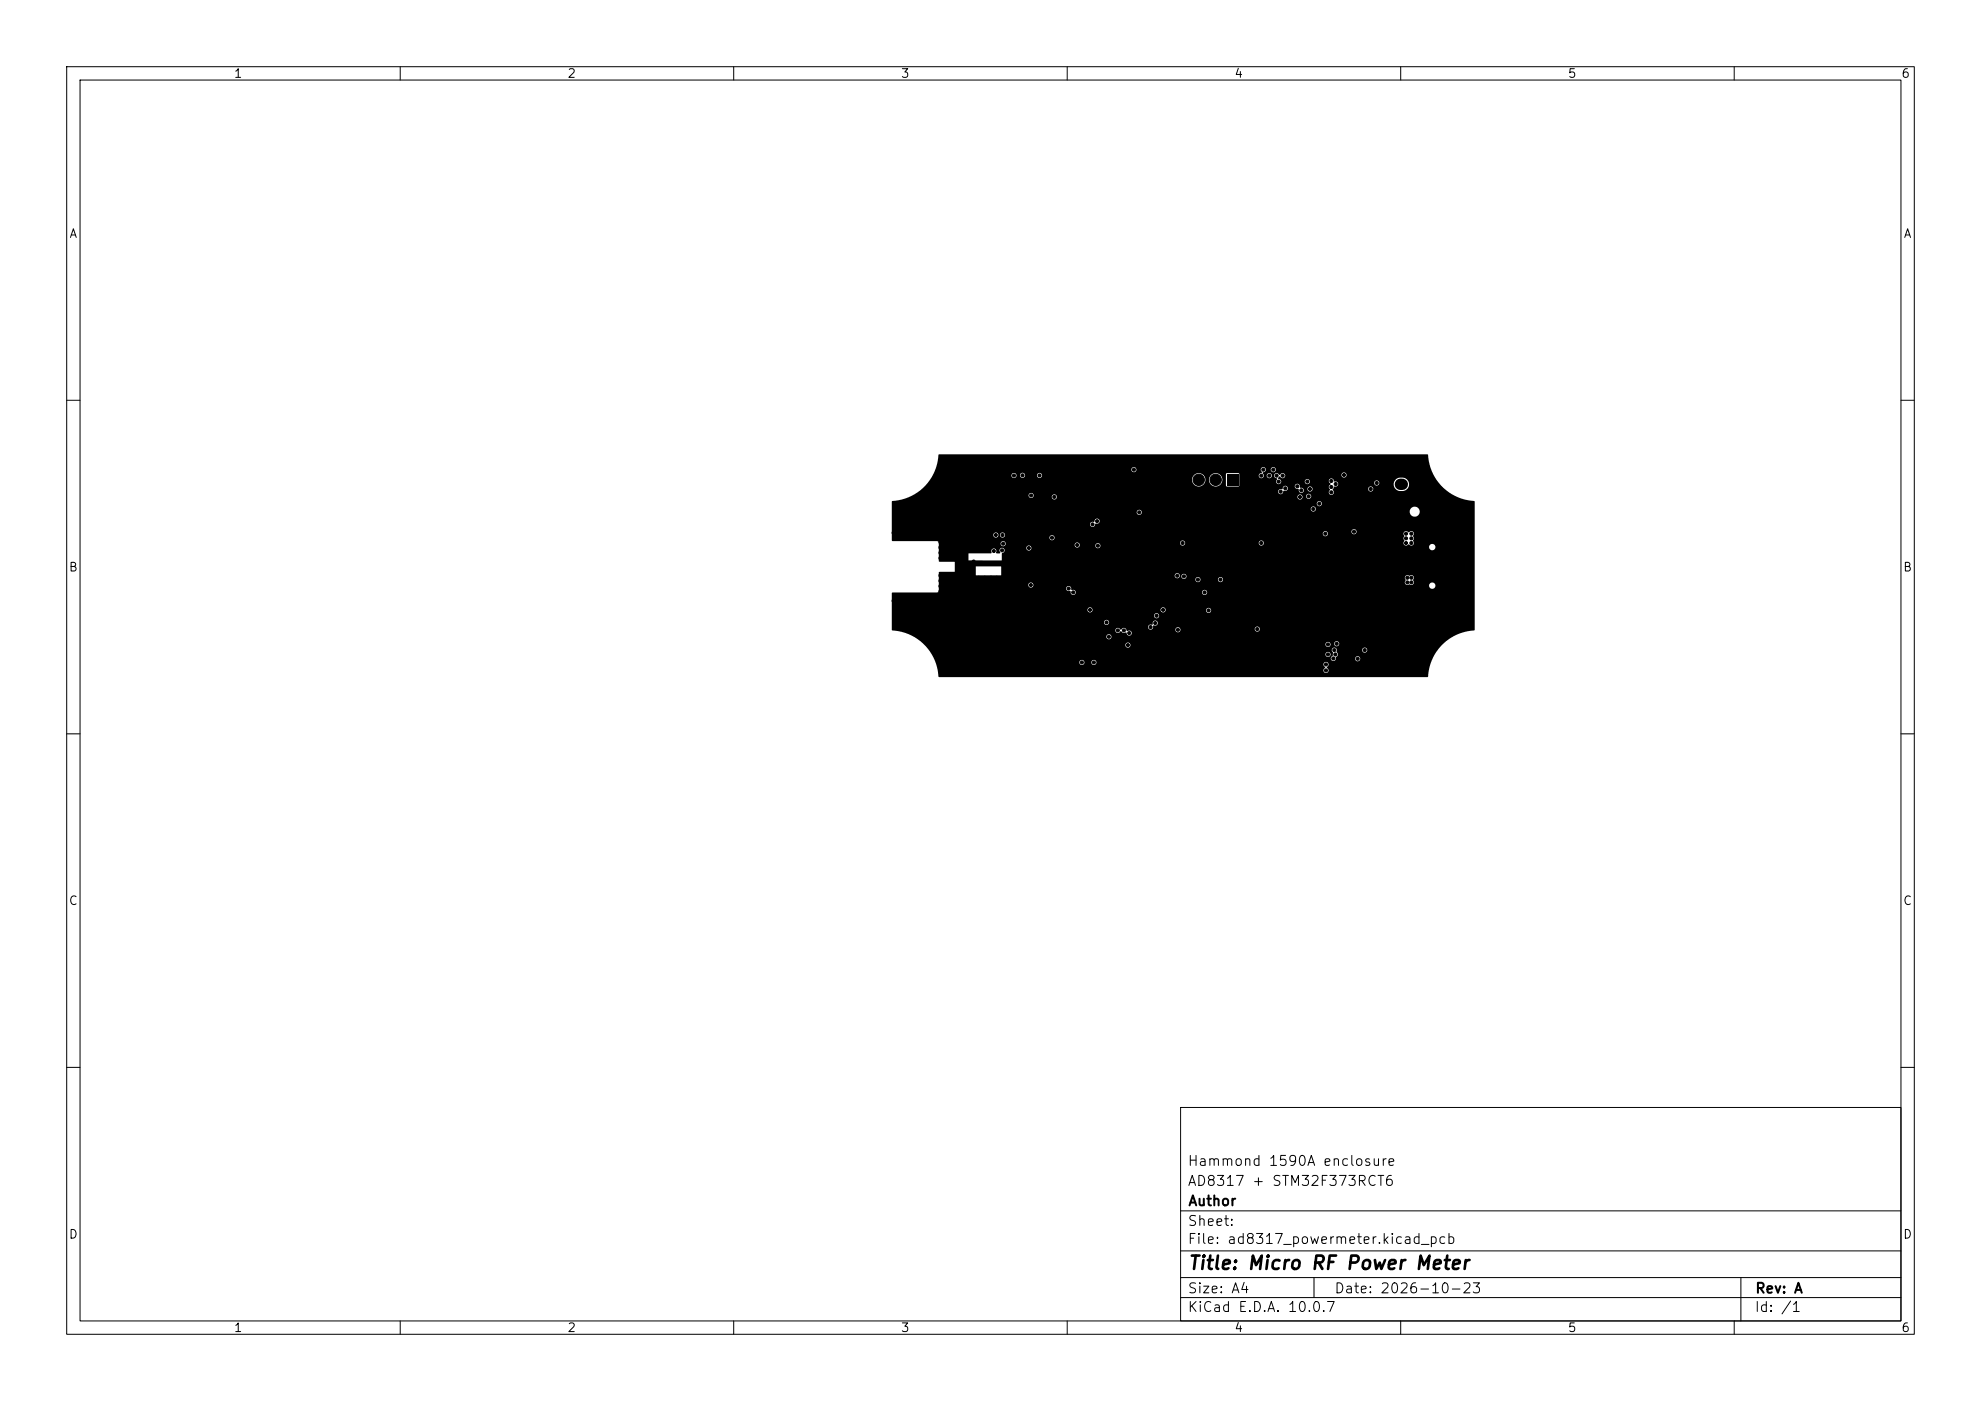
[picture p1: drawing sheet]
<svg xmlns="http://www.w3.org/2000/svg" width="297mm" height="210mm" viewBox="0 0 297 210" stroke-linecap="round" stroke-linejoin="round" font-family="sans-serif">
<defs><g id="words">
<text font-size="2" x="178" y="190.8">Title: Micro RF Power Meter</text>
<g font-size="1.5">
<text x="178" y="178.1">AD8317 + STM32F373RCT6</text>
<text x="178" y="175.1">Hammond 1590A enclosure</text>
<text x="178" y="184.1">Sheet:</text>
<text x="178" y="181.1">Author</text>
<text x="178" y="186.8">File: ad8317_powermeter.kicad_pcb</text>
<text x="178" y="197">KiCad E.D.A. 10.0.7</text>
<text x="178" y="194.2">Size: A4</text>
<text x="200" y="194.2">Date: 2026-10-23</text>
<text x="263" y="197">Id: /1</text>
<text x="263" y="194.2">Rev: A</text>
</g>
<g font-size="1.3">
<text x="35" y="12">1</text>
<text x="85" y="12">2</text>
<text x="135" y="12">3</text>
<text x="185" y="12">4</text>
<text x="235" y="12">5</text>
<text x="285" y="12">6</text>
<text x="10.3" y="36">A</text>
<text x="285.3" y="36">A</text>
<text x="10.2" y="86">B</text>
<text x="285.2" y="86">B</text>
<text x="10.2" y="136">C</text>
<text x="285.2" y="136">C</text>
<text x="10.2" y="186">D</text>
<text x="285.2" y="186">D</text>
<text x="35" y="200">1</text>
<text x="85" y="200">2</text>
<text x="135" y="200">3</text>
<text x="185" y="200">4</text>
<text x="235" y="200">5</text>
<text x="285" y="200">6</text>
</g>
</g></defs>
<g fill="none" stroke="#000" stroke-width=".15">
<path d="M10 10h277v190h-277zM12 12h273v186h-273zM60 10v2M110 10v2M160 10v2M210 10v2M260 10v2M10 60h2M285 60h2M10 110h2M285 110h2M10 160h2"/>
<path d="M177 166h108v32h-108zM285 160h2M60 198v2M110 198v2M160 198v2M177 194.5h108M177 191.5h108M177 187.5h108M177 181.5h108M197 191.5v3M210 198v2M260 198v2"/>
<path d="M261 191.5v6.5"/>
</g>
<path d="M213.7 89.2h1.1M213.7 80.6h1.1M218 89.2h.8M218 80.6h.8" fill="none" stroke="#000" stroke-width="1"/>
<path d="M183.9 71.1h1.8v1.7h-1.8zM209.2 74.3h1.8v1.6h-1.8zM140.7 68.2l73.4-.1a7.5 7.5 0 0 0 7 7.1l-.1 19.3a7.5 7.5 0 0 0-7 7h-73.2l-.1-.1-.1-.9-.4-1.3h21.6a.38 .38 0 0 0 .4 .5 .38 .38 0 0 0 .4-.5h1v.2a.38 .38 0 0 0 .3 .3 .38 .38 0 0 0 .4-.2h34.1l.1 .3a.22 .22 0 0 1 .2 .2 .22 .22 0 0 1-.2 .3 .39 .39 0 0 0 .1 .5 .39 .39 0 0 0 .6-.2 .39 .39 0 0 0-.3-.5v-.1a.39 .39 0 0 0 .1-.7 .39 .39 0 0 0-.6 .2h-34.1a.38 .38 0 0 0-.2-.6 .38 .38 0 0 0-.5 .3h-1l-.2-.2a.39 .39 0 0 0-.6 .2h-21.6l-.2-.6h59.5v.2a.38 .38 0 0 0 .4 .3 .38 .38 0 0 0 .4-.4h2.9v.1a.38 .38 0 0 0 .6 .3 .38 .38 0 0 0 0-.7 .38 .38 0 0 0-.6 .3h-2.9v-.2a.48 .48 0 0 0 .1-.8v-.3h3.8v.1a.38 .38 0 0 0 .6 .3 .38 .38 0 0 0 0-.7 .38 .38 0 0 0-.6 .3h-3.8v-.1a.38 .38 0 0 0-.6-.2 .38 .38 0 0 0 0 .7 .59 .59 0 0 1-.3 .8h-59.5l-.3-.6h59v.2a.38 .38 0 0 0 .6 .2 .38 .38 0 0 0 0-.6 .38 .38 0 0 0-.6 .2h-59l-1.1-1.4h30.1a.38 .38 0 0 0 .5 .5 .38 .38 0 0 0 .3-.6h29.2v.2a.38 .38 0 0 0 .5 .3 .38 .38 0 0 0 .3-.6h.5v.2a.38 .38 0 0 0 .6 .2 .38 .38 0 0 0 0-.6 .38 .38 0 0 0-.6 .2h-.5h-.1a.39 .39 0 0 0-.4-.2 .39 .39 0 0 0-.3 .3h-29.2h-.1a.38 .38 0 0 0-.4-.2 .38 .38 0 0 0-.3 .3h-30.1l-.6-.5-1.1-.7h29a.38 .38 0 0 0 .5 .4 .38 .38 0 0 0 .1-.6 .38 .38 0 0 0-.6 .1v.1h-29l-1.2-.5-2-.5h33.5a.4 .4 0 0 0 .3 .5 .4 .4 0 0 0 .5-.3h.1a.52 .52 0 0 0 .8 .2 .4 .4 0 0 0 .3 .5 .4 .4 0 0 0 .4-.4 .4 .4 0 0 0-.4-.4 .19 .19 0 0 1-.3 .1 .19 .19 0 0 1 0-.2l-.2-.2a.5 .5 0 0 0-.7 .2l-.2-.2a.39 .39 0 0 0-.6 .2h-33.5v-.5h38.4v.2a.38 .38 0 0 0 .6 .2h3.5v.2a.38 .38 0 0 0 .5 .3 .38 .38 0 0 0 .3-.6h11.1v.2a.38 .38 0 0 0 .6 .2 .38 .38 0 0 0 0-.6 .38 .38 0 0 0-.6 .2h-11.1h-.1a.38 .38 0 0 0-.4-.2 .38 .38 0 0 0-.3 .3h-3.5l.2-.2v-.3l.1-.1a.4 .4 0 0 0 .6-.2 .4 .4 0 0 0-.5-.5 .4 .4 0 0 0-.3 .6h-.2a.38 .38 0 0 0-.5 .3h-38.4v-.7h31.8v.2a.38 .38 0 0 0 .6 .2 .38 .38 0 0 0 0-.6 .38 .38 0 0 0-.6 .2h-31.8v-1h39.3v.2a.38 .38 0 0 0 .6 .2 .38 .38 0 0 0 0-.6 .38 .38 0 0 0-.6 .2h-39.3v-.8h29.3v.1a.38 .38 0 0 0 .5 .3 .38 .38 0 0 0 .3-.4h10.2v.1a.38 .38 0 0 0 .4 .3 .38 .38 0 0 0 .4-.4h6v.2a.38 .38 0 0 0 .6 .2 .38 .38 0 0 0 0-.6 .38 .38 0 0 0-.6 .2h-6a.38 .38 0 0 0-.4-.4 .38 .38 0 0 0-.4 .4h-10.2l-.1-.3a.39 .39 0 0 0-.7 .3h-29.3v-2.5l.1-.1h6.7h.2v-.6h19.1a.49 .49 0 0 0 .7 .4 .41 .41 0 0 0 .3 .6 .41 .41 0 0 0 .5-.5h18.9v.2a.38 .38 0 0 0 .6 .2 .38 .38 0 0 0 0-.6 .38 .38 0 0 0-.6 .2h-18.9l-.3-.3h-.4a.41 .41 0 0 0-.2-.5 .41 .41 0 0 0-.6 .3h-19.1v-.6h13.5v.2a.38 .38 0 0 0 .4 .3 .38 .38 0 0 0 .3-.4h59.4v.2a.48 .48 0 0 0 .7 .3 .48 .48 0 0 0 0-.8 .48 .48 0 0 0-.7 .3h-59.4v-.1a.38 .38 0 0 0-.3-.3 .38 .38 0 0 0-.4 .3h-13.5v-.8h38.5v.1a.38 .38 0 0 0 .5 .4 .38 .38 0 0 0 .3-.5h2.6v.1a.38 .38 0 0 0 .6 .3 .38 .38 0 0 0 0-.7h27.4v.2a.32 .32 0 0 1 0 .5 .46 .46 0 0 0 .8 .4 .43 .43 0 0 0 .5-.1 .43 .43 0 0 0-.1-.6 .43 .43 0 0 0 0-.6 .43 .43 0 0 0-.6 0 .39 .39 0 0 0-.6 .2h-27.6a.38 .38 0 0 0-.4 .3h-2.6l-.2-.2a.39 .39 0 0 0-.6 .2h-38.5v-.6h35.4v.2a.38 .38 0 0 0 .4 .3 .38 .38 0 0 0 .4-.4h.2v.2a.38 .38 0 0 0 .6 .2 .38 .38 0 0 0 0-.6 .38 .38 0 0 0-.6 .2h-.2v-.1a.38 .38 0 0 0-.4-.3 .38 .38 0 0 0-.4 .3h-35.4h9.4v-1.3h-3.8v1.3h-5.6v-.4l.2-.1h2.2v-1.5h-2.3l-.1-1.2h4.5v1h5l.1-1.1a.39 .39 0 0 0 .3-.5 .39 .39 0 0 0-.6-.2 .39 .39 0 0 0 0 .6l-.1 .2h-.5l-.1-.2a.39 .39 0 0 0-.3-.6 .39 .39 0 0 0-.3 .6l-.1 .2h-7.9v-.9h13.2a.39 .39 0 0 0 .5 .4 .39 .39 0 0 0 .1-.6 .39 .39 0 0 0-.6 .1v.1h-13.2v-.7h9.3l.1 .3 .2 .2h.2l.3-.3h10.3v.2a.38 .38 0 0 0 .4 .3 .38 .38 0 0 0 .4-.4h2.3v.2a.38 .38 0 0 0 .3 .3 .38 .38 0 0 0 .5-.3h49.3v.2a.48 .48 0 0 0 .7 .3 .48 .48 0 0 0 0-.8 .48 .48 0 0 0-.7 .3h-49.3a.38 .38 0 0 0-.3-.5 .38 .38 0 0 0-.5 .3h-2.3l-.2-.4h15.2v.2a.38 .38 0 0 0 .5 .3 .38 .38 0 0 0 .3-.5h11v.2a.38 .38 0 0 0 .6 .2 .38 .38 0 0 0 0-.6 .38 .38 0 0 0-.6 .2h-11l-.2-.2a.39 .39 0 0 0-.6 .2h-15.5l-.2 .2-.1 .1h-10.3a.38 .38 0 0 0-.3-.5 .38 .38 0 0 0-.5 .3h-9.3v-.2l-.2-.1h-6.7l-.1-.1v-.9h15.2v.2a.38 .38 0 0 0 .5 .3 .38 .38 0 0 0 .3-.5h.2v.2a.38 .38 0 0 0 .6 .2h6.8v.2a.38 .38 0 0 0 .6 .2 .38 .38 0 0 0 0-.6 .38 .38 0 0 0-.6 .2h-6.8l.2-.2-.1-.4h47.7a.38 .38 0 0 0 .3 .5 .38 .38 0 0 0 .5-.3 .38 .38 0 0 0-.2-.5h3.7v.2a.38 .38 0 0 0 .3 .3 .38 .38 0 0 0 .4-.2h7.1v.2a.32 .32 0 0 1 0 .5v.2a.32 .32 0 0 1 0 .5 .39 .39 0 0 0 .3 .5 .39 .39 0 0 0 .4-.2h.2a.39 .39 0 0 0 .6 .1 .39 .39 0 0 0-.1-.6l.2-.3-.2-.5a.39 .39 0 0 0 .1-.6 .39 .39 0 0 0-.6 .1l-.3-.1a.39 .39 0 0 0-.6 .2h-7.1a.38 .38 0 0 0-.2-.6 .38 .38 0 0 0-.5 .3h-4l-.1 .1-.2 .2h-47.7l-.4-.1-.1 .1-.2 .2h-.2a.38 .38 0 0 0-.4-.3 .38 .38 0 0 0-.4 .3h-15.2v-1.6h29.7v.2a.43 .43 0 0 0 .5 .3 .43 .43 0 0 0 .4-.5 .4 .4 0 0 0 .6-.2 .4 .4 0 0 0-.4-.6 .4 .4 0 0 0-.4 .5h-.2a.38 .38 0 0 0-.5 .3h-29.7v-1.8h36.7v.2a.38 .38 0 0 0 .4 .3 .38 .38 0 0 0 .4-.4h40.1l.1 .1a.75 .75 0 0 0 1.2 .4 .75 .75 0 0 0-.2-1.3 .75 .75 0 0 0-1.1 .8l-40.1-.1a.38 .38 0 0 0-.4-.3 .38 .38 0 0 0-.4 .3h-36.7v-.5h62.8v.2a.38 .38 0 0 0 .6 .2 .38 .38 0 0 0 0-.6 .38 .38 0 0 0-.6 .2h-62.8v-.8h63.7v.2a.38 .38 0 0 0 .6 .2 .38 .38 0 0 0 0-.6 .38 .38 0 0 0-.6 .2h-63.7l.1-.3 1.4-.2 1.7-.7h17.3v.1a.38 .38 0 0 0 .3 .3 .38 .38 0 0 0 .4-.2h2.8v.1a.38 .38 0 0 0 .4 .4 .38 .38 0 0 0 .4-.5h36v.2a.38 .38 0 0 0 .5 .3 .38 .38 0 0 0 .3-.6h.5v.2a.38 .38 0 0 0 .6 .2 .38 .38 0 0 0 0-.6 .38 .38 0 0 0-.6 .2h-.5h-.1a.38 .38 0 0 0-.4-.2 .38 .38 0 0 0-.3 .3h-36a.38 .38 0 0 0-.4-.3 .38 .38 0 0 0-.4 .3h-2.8a.38 .38 0 0 0-.2-.5 .38 .38 0 0 0-.5 .3h-17.3l.9-.6h53.8v.2a.4 .4 0 0 0 .5 .3 .4 .4 0 0 0 .3-.5l.1-.1a.39 .39 0 0 0 .5-.1 .39 .39 0 0 0-.1-.6h1.2v.2a.51 .51 0 0 0 .6 .3 .4 .4 0 0 0 .4 .6 .4 .4 0 0 0 .3-.7h.6v.2a.38 .38 0 0 0 .6 .2 .38 .38 0 0 0 0-.6 .38 .38 0 0 0-.6 .2h-.6l-.5-.2a.39 .39 0 0 0-.3-.5 .39 .39 0 0 0-.5 .3h-1.3a.51 .51 0 0 0-.6 .5h-.1a.38 .38 0 0 0-.5 .3h-53.8l.9-.8 .8-1h39.2a1.01 1.01 0 0 0 1 1.1 1.01 1.01 0 0 0 1-1.1h.6v.2a1.01 1.01 0 0 0 1.5 .8 1.01 1.01 0 0 0 0-1.7h1v1.7l.1 .1h1.9v-1.7h2.9a.38 .38 0 0 0 .4 .5 .38 .38 0 0 0 .4-.5h.4v.2a.38 .38 0 0 0 .5 .3 .38 .38 0 0 0 .3-.5h.3l.1 .3 .3 .2 .1 .2a.38 .38 0 0 0 .1 .6 .38 .38 0 0 0 .5-.4h3.5v.1a.38 .38 0 0 0 .5 .4 .38 .38 0 0 0 .3-.6h2.8l.1 .3a.22 .22 0 0 1 .2 .3 .22 .22 0 0 1-.2 .2l-.1 .1 .1 .3a.23 .23 0 0 1 .1 .3 .23 .23 0 0 1-.2 .2 .39 .39 0 0 0 .2 .4 .39 .39 0 0 0 .5-.1 .39 .39 0 0 0-.1-.5l.1-.3h5.2a.38 .38 0 0 0 .5 .5 .38 .38 0 0 0 .2-.7 .38 .38 0 0 0-.7 .2h-5.2l.1-.3a.44 .44 0 0 0 .5-.1 .44 .44 0 0 0 .1-.5h5.4v.2a.38 .38 0 0 0 .4 .3 .38 .38 0 0 0 .4-.3h2.1v.2a1.19 1.19 0 0 0 1.1 .9 1.19 1.19 0 0 0 1.2-.7 1.02 1.02 0 0 0-.9-1.3 1.09 1.09 0 0 0-1.4 .9h-2.1a.38 .38 0 0 0-.3-.5 .38 .38 0 0 0-.5 .3h-5.4l-.3-.1a.41 .41 0 0 1-.5-.4 .39 .39 0 0 0-.6 .2h-2.8l-.2-.1a.39 .39 0 0 0-.6 .2h-3.5l-.2-.2a.22 .22 0 0 1-.3-.1 .22 .22 0 0 1 .2-.3 .22 .22 0 0 1 .3 .1 .38 .38 0 0 0 .4 0 .38 .38 0 0 0 .2-.5h8.4v.2a.38 .38 0 0 0 .6 .2 .38 .38 0 0 0 0-.6 .38 .38 0 0 0-.6 .2h-8.4h-.1a.48 .48 0 0 0-.8 .1l-.2-.2a.39 .39 0 0 0-.6 .2h-.3l-.2-.2a.39 .39 0 0 0-.6 .2h-.4l-.2-.3 .4-.3 .1-.3h.7a.38 .38 0 0 0 .5 .5 .38 .38 0 0 0 .2-.7 .38 .38 0 0 0-.7 .2h-.7a.4 .4 0 0 0-.6-.2 .4 .4 0 0 0 0 .7l-.4 .3-.1 .1h-2.9v-.2l-.1-.1h-1.8l-.1 .2h-1a1 1 0 0 0-1.5 .7h-.6v-.2a1.01 1.01 0 0 0-1.1-.7 1.01 1.01 0 0 0-.9 .9h-39.2l.3-.6h11.8a.38 .38 0 0 0 .4 .5 .38 .38 0 0 0 .4-.5h.5v.1a.38 .38 0 0 0 .4 .3 .38 .38 0 0 0 .4-.4h1.8v.1a.38 .38 0 0 0 .6 .3 .38 .38 0 0 0 0-.7 .38 .38 0 0 0-.6 .3h-1.8a.38 .38 0 0 0-.4-.3 .38 .38 0 0 0-.4 .3h-.5l-.1-.2a.39 .39 0 0 0-.7 .2h-11.8l.4-.9h29.4v.2a.38 .38 0 0 0 .6 .2 .38 .38 0 0 0 0-.6 .38 .38 0 0 0-.6 .2h-29.4l.4-1.2z" fill="#000"/>
<path d="M209.9 72.6h.4" fill="none" stroke="#000" stroke-width="1.7"/>
<g fill="#000" stroke="#000" stroke-width=".15">
<circle cx="134" cy="79.9" r=".3"/>
<circle cx="134.8" cy="79.9" r=".3"/>
<circle cx="135.6" cy="79.9" r=".3"/>
<circle cx="136.4" cy="79.9" r=".3"/>
<circle cx="137.2" cy="79.9" r=".3"/>
<circle cx="138" cy="79.9" r=".3"/>
<circle cx="138.8" cy="79.9" r=".3"/>
<circle cx="139.6" cy="79.9" r=".3"/>
<circle cx="140.4" cy="79.9" r=".3"/>
<circle cx="143.3" cy="79.8" r=".23"/>
<circle cx="144.5" cy="79.8" r=".23"/>
<circle cx="145.5" cy="79.8" r=".23"/>
<circle cx="146.6" cy="79.8" r=".23"/>
<circle cx="148.6" cy="79.8" r=".23"/>
<circle cx="149.7" cy="78.1" r=".23"/>
<circle cx="152" cy="71.3" r=".23"/>
<circle cx="152.1" cy="79.6" r=".23"/>
<circle cx="153.3" cy="71.3" r=".23"/>
<circle cx="154.6" cy="71.3" r=".23"/>
<circle cx="154.6" cy="74.3" r=".23"/>
<circle cx="155" cy="78.1" r=".23"/>
<circle cx="155.9" cy="71.3" r=".23"/>
<circle cx="158.1" cy="74.5" r=".23"/>
<circle cx="163.8" cy="78.6" r=".23"/>
<circle cx="164.5" cy="78.1" r=".23"/>
<circle cx="165.1" cy="74.2" r=".23"/>
<circle cx="166.3" cy="77.7" r=".23"/>
<circle cx="166.3" cy="78.4" r=".23"/>
<circle cx="170" cy="70.4" r=".23"/>
<circle cx="170" cy="71.7" r=".23"/>
<circle cx="170.8" cy="76.8" r=".23"/>
<circle cx="177.2" cy="71.9" r=".85"/>
<circle cx="179.7" cy="71.9" r=".85"/>
<circle cx="182.3" cy="71.9" r=".85"/>
<circle cx="189.1" cy="71.3" r=".23"/>
<circle cx="189.4" cy="70.4" r=".23"/>
<circle cx="190" cy="73.9" r=".23"/>
<circle cx="190.3" cy="71.3" r=".23"/>
<circle cx="190.9" cy="70.4" r=".23"/>
<circle cx="191.1" cy="73.6" r=".23"/>
<circle cx="191.4" cy="71.3" r=".23"/>
<circle cx="191.7" cy="72.2" r=".23"/>
<circle cx="192" cy="73.7" r=".23"/>
<circle cx="192.3" cy="71.3" r=".23"/>
<circle cx="192.7" cy="73.2" r=".23"/>
<circle cx="193.9" cy="71.2" r=".23"/>
<circle cx="194.5" cy="72.9" r=".23"/>
<circle cx="194.9" cy="74.5" r=".23"/>
<circle cx="195.1" cy="73.5" r=".23"/>
<circle cx="196" cy="72.2" r=".23"/>
<circle cx="196" cy="69.2" r=".23"/>
<circle cx="196.1" cy="71.2" r=".23"/>
<circle cx="196.2" cy="74.4" r=".23"/>
<circle cx="196.4" cy="73.3" r=".23"/>
<circle cx="196.9" cy="76.3" r=".23"/>
<circle cx="197.8" cy="75.5" r=".23"/>
<circle cx="198.8" cy="76.7" r=".23"/>
<circle cx="198.8" cy="77.7" r=".23"/>
<circle cx="199.6" cy="73" r=".23"/>
<circle cx="199.6" cy="72.1" r=".23"/>
<circle cx="199.6" cy="73.8" r=".23"/>
<circle cx="200.1" cy="71.1" r=".23"/>
<circle cx="200.2" cy="72.6" r=".23"/>
<circle cx="200.6" cy="75.4" r=".3"/>
<circle cx="200.6" cy="76.6" r=".3"/>
<circle cx="201.2" cy="76" r=".23"/>
<circle cx="201.5" cy="71.2" r=".23"/>
<circle cx="201.9" cy="75.4" r=".3"/>
<circle cx="201.9" cy="76.6" r=".3"/>
<circle cx="203" cy="79.7" r=".23"/>
<circle cx="203.3" cy="76.9" r=".23"/>
<circle cx="203.3" cy="74.2" r=".23"/>
<circle cx="203.3" cy="75.5" r=".23"/>
<circle cx="203.4" cy="73" r=".23"/>
<circle cx="204.7" cy="76.9" r=".23"/>
<circle cx="204.7" cy="75.5" r=".23"/>
<circle cx="205.5" cy="73.3" r=".23"/>
<circle cx="205.5" cy="74.3" r=".23"/>
<circle cx="205.8" cy="76.9" r=".23"/>
<circle cx="205.8" cy="75.5" r=".23"/>
<circle cx="206.4" cy="72.4" r=".23"/>
<circle cx="208.3" cy="78.8" r=".23"/>
<circle cx="212.4" cy="79.8" r=".23"/>
<circle cx="213.5" cy="79.4" r=".23"/>
<circle cx="215.3" cy="76.1" r=".23"/>
<circle cx="134" cy="90.1" r=".3"/>
<circle cx="134.8" cy="90.1" r=".3"/>
<circle cx="135.6" cy="90.1" r=".3"/>
<circle cx="136.4" cy="90.1" r=".3"/>
<circle cx="137.2" cy="90.1" r=".3"/>
<circle cx="138" cy="90.1" r=".3"/>
<circle cx="138.8" cy="90.1" r=".3"/>
<circle cx="139.6" cy="90.1" r=".3"/>
<circle cx="140.4" cy="90.1" r=".3"/>
<circle cx="141.1" cy="81.3" r=".3"/>
<circle cx="141.1" cy="82.1" r=".3"/>
<circle cx="141.1" cy="89.5" r=".3"/>
<circle cx="141.1" cy="88.7" r=".3"/>
<circle cx="141.1" cy="82.9" r=".3"/>
<circle cx="141.1" cy="86.3" r=".3"/>
<circle cx="141.1" cy="87.9" r=".3"/>
<circle cx="141.1" cy="80.5" r=".3"/>
<circle cx="141.1" cy="87.1" r=".3"/>
<circle cx="141.1" cy="83.7" r=".3"/>
<circle cx="142.2" cy="83.4" r=".23"/>
<circle cx="142.2" cy="86.5" r=".23"/>
<circle cx="143.1" cy="86.5" r=".23"/>
<circle cx="143.2" cy="83.4" r=".23"/>
<circle cx="143.3" cy="81.7" r=".23"/>
<circle cx="143.3" cy="88.4" r=".23"/>
<circle cx="143.3" cy="90.1" r=".23"/>
<circle cx="143.8" cy="91.6" r=".23"/>
<circle cx="144.2" cy="84.1" r=".3"/>
<circle cx="144.2" cy="85.8" r=".3"/>
<circle cx="144.4" cy="81.7" r=".23"/>
<circle cx="144.5" cy="88.4" r=".23"/>
<circle cx="144.5" cy="90.1" r=".23"/>
<circle cx="145.1" cy="86" r=".23"/>
<circle cx="145.2" cy="91.6" r=".23"/>
<circle cx="145.5" cy="81.7" r=".23"/>
<circle cx="145.5" cy="88.4" r=".23"/>
<circle cx="145.5" cy="90.1" r=".23"/>
<circle cx="146" cy="84.2" r=".23"/>
<circle cx="146.6" cy="81.7" r=".23"/>
<circle cx="146.6" cy="88.4" r=".23"/>
<circle cx="146.6" cy="90.1" r=".23"/>
<circle cx="146.7" cy="86.6" r=".23"/>
<circle cx="146.9" cy="84.4" r=".23"/>
<circle cx="147.6" cy="81.7" r=".23"/>
<circle cx="147.6" cy="88.4" r=".23"/>
<circle cx="147.6" cy="90.1" r=".23"/>
<circle cx="147.6" cy="86.6" r=".23"/>
<circle cx="147.8" cy="84.4" r=".23"/>
<circle cx="148.6" cy="81.7" r=".23"/>
<circle cx="148.6" cy="88.4" r=".23"/>
<circle cx="148.6" cy="90.1" r=".23"/>
<circle cx="148.6" cy="86.6" r=".23"/>
<circle cx="148.7" cy="84.4" r=".23"/>
<circle cx="149" cy="82.6" r=".23"/>
<circle cx="149.3" cy="80.2" r=".23"/>
<circle cx="149.4" cy="86.6" r=".23"/>
<circle cx="149.6" cy="84.4" r=".23"/>
<circle cx="150.1" cy="91.6" r=".23"/>
<circle cx="150.1" cy="84.4" r=".23"/>
<circle cx="150.2" cy="86.6" r=".23"/>
<circle cx="150.2" cy="82.5" r=".23"/>
<circle cx="150.3" cy="80.2" r=".23"/>
<circle cx="150.4" cy="81.5" r=".23"/>
<circle cx="150.8" cy="84.4" r=".23"/>
<circle cx="151.3" cy="84.4" r=".23"/>
<circle cx="151.9" cy="80.8" r=".23"/>
<circle cx="152" cy="84.4" r=".23"/>
<circle cx="153.9" cy="92.5" r=".23"/>
<circle cx="154.2" cy="86.3" r=".23"/>
<circle cx="154.2" cy="82.1" r=".23"/>
<circle cx="154.6" cy="87.7" r=".23"/>
<circle cx="155.1" cy="95.7" r=".23"/>
<circle cx="155.6" cy="93.9" r=".23"/>
<circle cx="156.3" cy="90" r=".23"/>
<circle cx="156.3" cy="91.6" r=".23"/>
<circle cx="156.7" cy="84.6" r=".23"/>
<circle cx="157.7" cy="80.6" r=".23"/>
<circle cx="158.1" cy="97.2" r=".23"/>
<circle cx="158.1" cy="95.9" r=".23"/>
<circle cx="160" cy="83.4" r=".23"/>
<circle cx="160.1" cy="86.4" r=".23"/>
<circle cx="160.2" cy="88.2" r=".23"/>
<circle cx="160.4" cy="80.1" r=".23"/>
<circle cx="160.9" cy="86.4" r=".23"/>
<circle cx="160.9" cy="95.7" r=".23"/>
<circle cx="160.9" cy="88.8" r=".23"/>
<circle cx="161.5" cy="81.7" r=".23"/>
<circle cx="162.1" cy="92.2" r=".23"/>
<circle cx="162.2" cy="99.3" r=".23"/>
<circle cx="163.4" cy="91.4" r=".23"/>
<circle cx="163.9" cy="97.1" r=".23"/>
<circle cx="164" cy="99.3" r=".23"/>
<circle cx="164.6" cy="81.8" r=".23"/>
<circle cx="164.8" cy="97.6" r=".23"/>
<circle cx="165.1" cy="86.4" r=".23"/>
<circle cx="165.1" cy="84.4" r=".23"/>
<circle cx="165.1" cy="85.4" r=".23"/>
<circle cx="165.1" cy="88.4" r=".23"/>
<circle cx="165.1" cy="83.4" r=".23"/>
<circle cx="165.1" cy="87.4" r=".23"/>
<circle cx="165.1" cy="82.4" r=".23"/>
<circle cx="165.1" cy="89.5" r=".23"/>
<circle cx="165.2" cy="95.7" r=".23"/>
<circle cx="165.6" cy="97.1" r=".23"/>
<circle cx="165.9" cy="93.3" r=".23"/>
<circle cx="166.1" cy="82.4" r=".23"/>
<circle cx="166.1" cy="89.5" r=".23"/>
<circle cx="166.3" cy="95.4" r=".23"/>
<circle cx="167" cy="89.5" r=".23"/>
<circle cx="167.1" cy="82.4" r=".23"/>
<circle cx="167.2" cy="97.1" r=".23"/>
<circle cx="167.6" cy="94.5" r=".23"/>
<circle cx="168" cy="89.5" r=".23"/>
<circle cx="168.1" cy="82.4" r=".23"/>
<circle cx="168.5" cy="94.5" r=".23"/>
<circle cx="168.9" cy="89.5" r=".23"/>
<circle cx="169" cy="82.4" r=".23"/>
<circle cx="169.1" cy="96.7" r=".23"/>
<circle cx="169.3" cy="94.9" r=".23"/>
<circle cx="169.9" cy="89.5" r=".23"/>
<circle cx="170" cy="82.4" r=".23"/>
<circle cx="170.9" cy="82.4" r=".23"/>
<circle cx="170.9" cy="89.5" r=".23"/>
<circle cx="171.1" cy="93.4" r=".23"/>
<circle cx="172" cy="82.4" r=".23"/>
<circle cx="172" cy="86.4" r=".23"/>
<circle cx="172" cy="84.4" r=".23"/>
<circle cx="172" cy="89.5" r=".23"/>
<circle cx="172" cy="88.4" r=".23"/>
<circle cx="172" cy="85.4" r=".23"/>
<circle cx="172" cy="83.4" r=".23"/>
<circle cx="172" cy="87.4" r=".23"/>
<circle cx="172.5" cy="94" r=".23"/>
<circle cx="173.2" cy="93.4" r=".23"/>
<circle cx="173.4" cy="92.3" r=".23"/>
<circle cx="174.4" cy="91.4" r=".23"/>
<circle cx="176.5" cy="86.3" r=".23"/>
<circle cx="176.6" cy="94.4" r=".23"/>
<circle cx="177.3" cy="81.4" r=".23"/>
<circle cx="177.5" cy="86.4" r=".23"/>
<circle cx="179.6" cy="86.9" r=".23"/>
<circle cx="180.6" cy="88.8" r=".23"/>
<circle cx="181.2" cy="91.5" r=".23"/>
<circle cx="182.2" cy="98.8" r=".23"/>
<circle cx="183" cy="86.9" r=".23"/>
<circle cx="188.5" cy="94.3" r=".23"/>
<circle cx="189.1" cy="81.4" r=".23"/>
<circle cx="193.8" cy="98.8" r=".23"/>
<circle cx="198.7" cy="80" r=".23"/>
<circle cx="198.8" cy="99.6" r=".23"/>
<circle cx="199.1" cy="98.1" r=".23"/>
<circle cx="199.1" cy="96.6" r=".23"/>
<circle cx="199.9" cy="98.7" r=".23"/>
<circle cx="199.9" cy="93.4" r=".23"/>
<circle cx="200" cy="97.4" r=".23"/>
<circle cx="200.2" cy="98.1" r=".23"/>
<circle cx="200.4" cy="96.5" r=".23"/>
<circle cx="201.3" cy="94.5" r=".23"/>
<circle cx="202.3" cy="96.5" r=".23"/>
<circle cx="202.8" cy="81.4" r=".23"/>
<circle cx="203.3" cy="93.4" r=".23"/>
<circle cx="203.5" cy="98.7" r=".23"/>
<circle cx="204.6" cy="97.4" r=".23"/>
<circle cx="204.6" cy="96.5" r=".23"/>
<circle cx="206.2" cy="95.6" r=".23"/>
<circle cx="206.8" cy="94.1" r=".23"/>
<circle cx="206.8" cy="92.8" r=".23"/>
<circle cx="208.8" cy="82.7" r=".23"/>
<circle cx="210.8" cy="80" r=".23"/>
<circle cx="210.8" cy="80.7" r=".23"/>
<circle cx="210.8" cy="81.4" r=".23"/>
<circle cx="211" cy="87.3" r=".23"/>
<circle cx="211" cy="86.6" r=".23"/>
<circle cx="211.6" cy="80" r=".23"/>
<circle cx="211.6" cy="87.3" r=".23"/>
<circle cx="211.6" cy="86.6" r=".23"/>
<circle cx="211.6" cy="89.4" r=".23"/>
<circle cx="211.6" cy="80.7" r=".23"/>
<circle cx="211.6" cy="90.2" r=".23"/>
<circle cx="211.6" cy="81.4" r=".23"/>
<circle cx="211.6" cy="88.6" r=".23"/>
<circle cx="212.4" cy="81.7" r=".23"/>
<circle cx="212.4" cy="80.7" r=".23"/>
<circle cx="212.5" cy="89.4" r=".23"/>
<circle cx="212.7" cy="90.2" r=".23"/>
<circle cx="215.2" cy="93.9" r=".23"/>
<circle cx="198.8" cy="100.5" r=".23"/>
<circle cx="200.8" cy="100.6" r=".23"/>
</g>
<use href="#words"/>
</svg>
